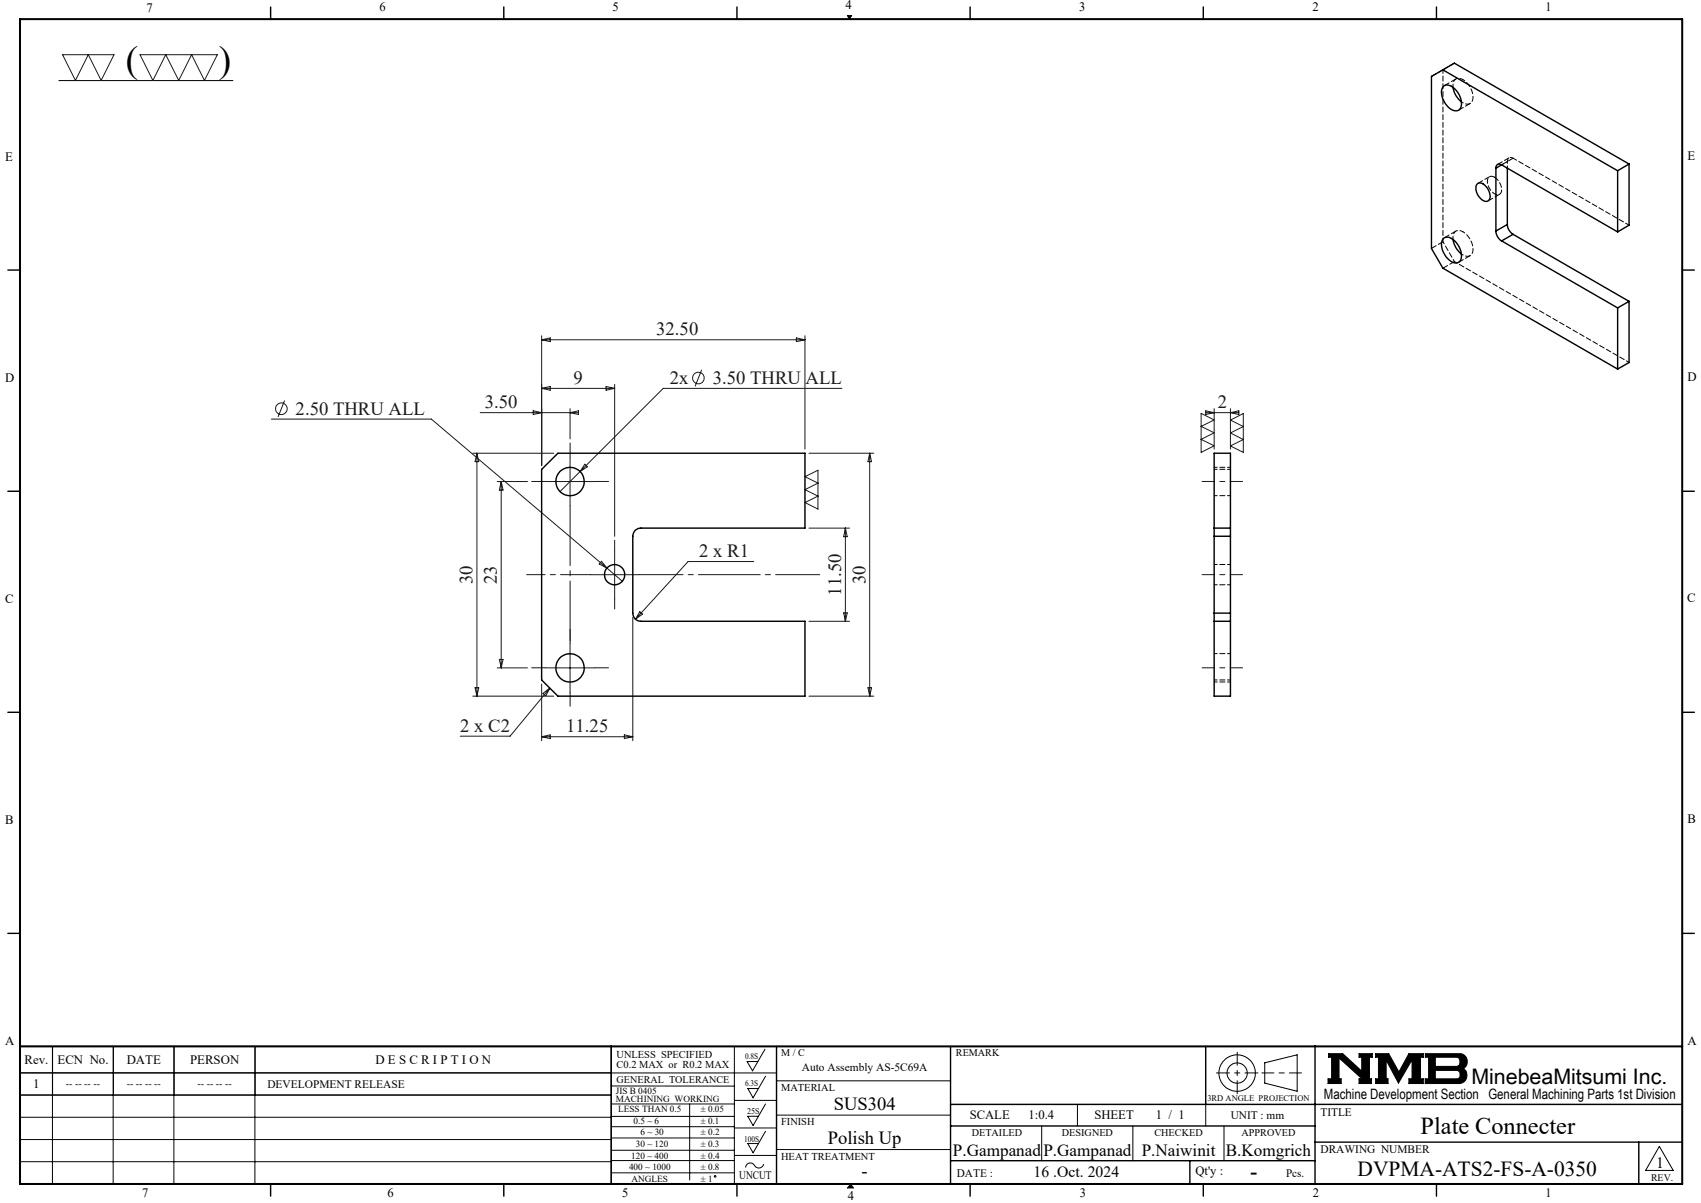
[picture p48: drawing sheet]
<svg xmlns="http://www.w3.org/2000/svg" width="420mm" height="297mm" viewBox="0 0 420 297" stroke-linecap="round" stroke-linejoin="round" font-family="sans-serif">
<defs><g id="words">
<g font-size="9.2">
<text x="31.1" y="17.7">(</text>
<text x="54" y="17.8">)</text>
</g>
<text font-size="6" x="350.8" y="280">Plate Connecter</text>
<g font-size="5.3">
<text x="363.3" y="267.7">MinebeaMitsumi Inc.</text>
<text x="335.2" y="290.4">DVPMA-ATS2-FS-A-0350</text>
</g>
<text font-size="4.9" x="308.8" y="290.9">-</text>
<g font-size="4.6" fill="#191924">
<text x="162" y="82.8">32.50</text>
<text x="141.6" y="94.8">9</text>
<text x="165.4" y="94.8">2x</text>
<text x="176" y="94.8">3.50 THRU ALL</text>
<text x="119.7" y="100.8">3.50</text>
<text x="300.7" y="100.8">2</text>
<text x="73" y="102.3">2.50 THRU ALL</text>
<text x="172.6" y="137.5">2 x R1</text>
<text x="116.7" y="144.2" transform="rotate(-90 116.7 144.2)">30</text>
<text x="122.7" y="144.2" transform="rotate(-90 122.7 144.2)">23</text>
<text x="207.7" y="147.1" transform="rotate(-90 207.7 147.1)">11.50</text>
<text x="213.7" y="144.2" transform="rotate(-90 213.7 144.2)">30</text>
<text x="113.6" y="180.6">2 x C2</text>
<text x="139.8" y="180.8">11.25</text>
</g>
<g font-size="4.6">
<text x="205.9" y="274.1">SUS304</text>
<text x="204.4" y="282.4">Polish Up</text>
<text x="212.8" y="290.6">-</text>
</g>
<g font-size="4.2">
<text x="235.3" y="285.5">P.Gampanad</text>
<text x="257.6" y="285.5">P.Gampanad</text>
<text x="281.9" y="285.5">P.Naiwinit</text>
<text x="302.7" y="285.5">B.Komgrich</text>
</g>
<g font-size="3.9">
<text x="255.2" y="290.6">16 .Oct. 2024</text>
<text x="408.9" y="288.2">1</text>
</g>
<text font-size="3.5" x="326.9" y="271.4">Machine Development Section General Machining Parts 1st Division</text>
<g font-size="3.2">
<text x="36.1" y="2.9">7</text>
<text x="93.7" y="2.8">6</text>
<text x="151.3" y="2.8">5</text>
<text x="208.8" y="2.2">4</text>
<text x="266.5" y="2.8">3</text>
<text x="324.1" y="2.8">2</text>
<text x="381.6" y="2.8">1</text>
<text x="1.3" y="39.8">E</text>
<text x="416.6" y="39.5">E</text>
<text x="1.3" y="94.3">D</text>
<text x="416.6" y="94.1">D</text>
<text x="1.3" y="148.9">C</text>
<text x="416.6" y="148.7">C</text>
<text x="1.3" y="203.6">B</text>
<text x="416.6" y="203.3">B</text>
<text x="416.6" y="258">A</text>
<text x="1.3" y="258.1">A</text>
<text x="6.1" y="262.7">Rev.</text>
<text x="14.2" y="262.7">ECN No.</text>
<text x="31.3" y="262.7">DATE</text>
<text x="46.9" y="262.7">PERSON</text>
<text x="92.7" y="262.7">D E S C R I P T I O N</text>
<text x="8.2" y="268.7">1</text>
<text x="239.4" y="276.2">SCALE</text>
<text x="254" y="276.2">1:0.4</text>
<text x="270.2" y="276.2">SHEET</text>
<text x="285.4" y="276.2">1 / 1</text>
<text x="295.2" y="290.1">Qt'y :</text>
<text x="35.1" y="295.5">7</text>
<text x="95.7" y="295.6">6</text>
<text x="153.6" y="295.6">5</text>
<text x="209.3" y="296.3">4</text>
<text x="266.6" y="295.6">3</text>
<text x="324.2" y="295.6">2</text>
<text x="381.6" y="295.6">1</text>
</g>
<g font-size="2.8">
<text x="66" y="268.6">DEVELOPMENT RELEASE</text>
<text x="198" y="264.5">Auto Assembly AS-5C69A</text>
<text x="326" y="275.4">TITLE</text>
<text x="303.9" y="276.2">UNIT : mm</text>
<text x="326" y="284.7">DRAWING NUMBER</text>
<text x="182.5" y="291.2">UNCUT</text>
<text x="236.3" y="290.7">DATE :</text>
<text x="317.6" y="290.6">Pcs.</text>
</g>
<g font-size="2.6">
<text x="152.2" y="261.3">UNLESS SPECIFIED</text>
<text x="152.2" y="263.7">C0.2 MAX or R0.2 MAX</text>
<text x="192.9" y="269.4">MATERIAL</text>
<text x="192.9" y="277.7">FINISH</text>
<text x="192.9" y="286.3">HEAT TREATMENT</text>
</g>
<g font-size="2.5">
<text x="192.9" y="260.7">M / C</text>
<text x="236" y="260.7">REMARK</text>
<text x="16.3" y="268.5">-- -- -- --</text>
<text x="31.3" y="268.5">-- -- -- --</text>
<text x="48.8" y="268.5">-- -- -- --</text>
<text x="152.3" y="267.3">GENERAL TOLERANCE</text>
<text x="239.9" y="280.5">DETAILED</text>
<text x="262.2" y="280.5">DESIGNED</text>
<text x="285.1" y="280.5">CHECKED</text>
<text x="306.6" y="280.5">APPROVED</text>
<text x="407.7" y="291.5">REV.</text>
</g>
<g font-size="2.3">
<text x="152.1" y="270">JIS B 0405</text>
<text x="152.1" y="272.1">MACHINING WORKING</text>
<text x="152.7" y="274.6">LESS THAN 0.5</text>
<text x="173" y="274.6">± 0.05</text>
<text x="156.4" y="277.4">0.5 ~ 6</text>
<text x="158.1" y="280.3">6 ~ 30</text>
<text x="173" y="277.4">± 0.1</text>
<text x="173" y="280.3">± 0.2</text>
<text x="155.9" y="286">120 ~ 400</text>
<text x="157" y="283.2">30 ~ 120</text>
<text x="173" y="283.2">± 0.3</text>
<text x="173" y="286">± 0.4</text>
<text x="155.3" y="288.9">400 ~ 1000</text>
<text x="155.9" y="291.7">ANGLES</text>
<text x="173" y="288.9">± 0.8</text>
<text x="173" y="291.7">± 1</text>
</g>
<g font-size="2.1">
<text x="184" y="261.5">0.8S</text>
<text x="184" y="268.1">6.3S</text>
<text x="184.5" y="275">25S</text>
<text x="298.1" y="271.8">3RD ANGLE PROJECTION</text>
<text x="183.7" y="281.9">100S</text>
</g>
</g></defs>
<g fill="none" stroke="#000" stroke-width=".25">
<path d="M14.5 19.9h43M209.2 3.8h1.1l-.6 .9zM13 258.3l-.1 34M27.9 258.3v34M28 258.3v12M42.9 258.3v34M43 258.3v12M62.9 258.3v34M63 258.3v12M181.3 258.3v34M188.9 259l-3.1 5.4-1.3-2.3h2.6M4.9 264.9h186.8"/>
<path d="M4.9 270.4h146M4.9 275.8h146M150.9 278.2h30.4M150.9 275.6h30.4M150.9 272.6h30.4M150.9 268.1h30.4M151 270.3h-146v-12h146l-.1 34M170.3 272.6v18.7M181.3 271.7h10.4M181.3 278.5h10.4M189 272.6l-3.1 5.3-1.3-2.3h2.7M189 279.3l-3.1 5.3-1.3-2.3h2.7"/>
<path d="M189 265.7l-3.1 5.3-1.3-2.3h2.7M191.7 266.8h43M191.7 275.3h43M257.2 278v8.6M266 272.7v5.3M279.7 278v8.6M297.7 272.7v5.3M302.2 278v8.6M312.3 262.4l8-2v9l-8-2zM328 260.1h3.5l4.7 4.3v-3.4h-.6v-.9h3.2v.9h-.7v5.3h.5v1.2h-3v-1.2h.7l-5.7-5.1v5.1h.6v1.2h-3.3v-1.2h.9v-5.3h-.8zM339.7 260.1h3.2l2.5 4.6 2.5-4.6h3.5v.9h-.7v5.3h.7v1.2h-3.5v-1.2h.8v-4.6l-3.4 5.7-3-5.7v4.6h.4v1.2h-3v-1.2h.7v-5.3h-.7zM351.9 260.1h8.4a1.97 1.97 0 0 1 1.9 1.5 1.97 1.97 0 0 1-.9 2.2 2.03 2.03 0 0 1 .8 2.2 2.03 2.03 0 0 1-1.8 1.5h-8.4v-1.2h.8v-5.3h-.8z"/>
<path d="M354.4 261h5.4l.6 .5 .1 1a.84 .84 0 0 1-.8 .8h-5.3zM354.4 264.3h5.4l.6 .4 .1 1a.79 .79 0 0 1-.8 .6h-5.3zM4.9 281.3h146M4.9 286.8h146M150.9 280.9h30.4M150.9 286.5h30.4M150.9 284h30.4M150.9 289.6h30.4M181.3 285.3h10.4M188.6 287.4a1.29 1.29 0 0 1-1.2 1 1.29 1.29 0 0 1-1.3-.9 1.14 1.14 0 0 0-1.3-.3 1.14 1.14 0 0 0-.7 1.1M191.7 283.8h43M210 292.3l.7 1"/>
<path d="M409.7 283l3.4 6h-6.8z"/>
<circle cx="305.5" cy="264.9" r="2.51"/>
<circle cx="305.5" cy="264.9" r="4.5"/>
<circle cx="176.6" cy="290.4" r=".2"/>
</g>
<path d="M311.6 264.9h9.7" fill="none" stroke="#000" stroke-width=".25" stroke-dasharray="15.2 1.3 1.3 1.3" stroke-dashoffset="12.3"/>
<path d="M305.5 259.8v10.2M300.4 264.9h10.2" fill="none" stroke="#000" stroke-width=".25" stroke-dasharray="15.2 1.3 1.3 1.3" stroke-dashoffset="12"/>
<g fill="none" stroke="#000" stroke-width=".35">
<path d="M66.8 1.7v3M124.4 1.7v3M182 1.7v3M239.5 1.7v3M297.1 1.7v3M354.7 1.7v3M356.3 17.2l43.1 25M356.3 17.2l2.8-1.6 43.1 24.9M356.3 17.2l-2.9 1.7v42.4l2.9 4.9 43.1 24.9M356.4 21.3a2.17 2.17 0 0 1 3 .8 4.3 4.3 0 0 1 1.1 4.8 1.98 1.98 0 0 1-2.9-.5 4.5 4.5 0 0 1-1.4-4.8zM358.8 21.6a5.8 5.8 0 0 0 2 3.5M356.4 58.9a2.17 2.17 0 0 1 3 .8 4.3 4.3 0 0 1 1.1 4.8 1.95 1.95 0 0 1-2.9-.5 4.4 4.4 0 0 1-1.4-4.9z"/>
<path d="M358.8 59.1a6 6 0 0 0 2 3.6M364.7 45.4a1.74 1.74 0 0 1 2.5 1 2.47 2.47 0 0 1 .2 3.2 2.2 2.2 0 0 1-2.5-1.4 2.56 2.56 0 0 1-.2-2.8zM369.4 57a3 3 0 0 0 1.4 2.5M369.4 41.5v15.5M370.8 40.7a.86 .86 0 0 0-1-.1 .86 .86 0 0 0-.4 .9M370.8 40.7l28.6 16.6M370.8 59.5l28.6 16.5M370.8 40.7l-1.4 .8M372.2 55.4a3 3 0 0 0 1.4 2.5M372.2 55.4l-2.8 1.6M372.2 41.5v13.9M373.6 57.9l-2.8 1.6"/>
<path d="M373.6 57.9l28.6 16.5M399.4 42.2v15.1M402.2 40.5l-2.8 1.7M402.2 40.5v15.1l-2.8 1.7M1.9 66.7h3M399.4 76v15.1M402.2 74.4v15.1l-2.8 1.6M402.2 74.4l-2.8 1.6M415.4 66.7h3M133.7 115.9l4.1-4h61v18.5h-40.5a1.97 1.97 0 0 0-2.1 2v19a1.97 1.97 0 0 0 2.1 2h40.5v18.5h-61l-4.1-4zM1.9 121.3h3M299.8 130.4v2"/>
<path d="M299.8 130.4h4M299.8 130.4v-18.5h4v18.5M299.8 132.4v19M299.8 132.4h4M303.8 130.4v2M303.8 132.4v19M415.4 121.3h3M299.8 151.4v2M299.8 153.4h4M299.8 153.4v18.5h4v-18.5M299.8 151.4h4M303.8 151.4v2"/>
<path d="M1.9 175.9h3M415.4 175.9h3M1.9 230.4h3M415.4 230.4h3M150.9 258.3v34M191.7 258.3v34M234.7 258.3v34M297.7 258.3v14.4M324.7 258.3v34M234.7 272.7h180.7M234.7 278h90M66.8 292.3v3"/>
<path d="M124.4 292.3v3M182 292.3v3M234.7 286.6h90M239.5 292.3v3M293.8 286.6v5.7M297.1 292.3v3M324.7 282h90.7M354.7 292.3v3M404.6 282v10.3"/>
<circle cx="140.7" cy="118.9" r="3.5"/>
<circle cx="151.7" cy="141.9" r="2.51"/>
<circle cx="140.7" cy="164.9" r="3.5"/>
</g>
<path d="M4.9 4.7h410.5v287.6h-410.5zM4.9 258.3h410.5" fill="none" stroke="#000" stroke-width=".5"/>
<path d="M210 292.3l-.7 1h1.4" fill="none" stroke="#00f" stroke-width=".25"/>
<g fill="#000">
<path d="M210 292.3l.7 1h-1.4z"/>
<path d="M209.2 3.8l.5 .9 .6-.9zM328 260.1v.9h.8v5.3h-.9v1.2h3.3v-1.2h-.6v-5.1l5.7 5.1h-.7v1.2h3v-1.2h-.5v-5.3h.7v-.9h-3.2v.9h.6v3.4l-4.7-4.3zM351.9 260.1v.9h.8v5.3h-.8v1.2h8.6l.7-.2 .6-.5 .4-.8v-.8l-.3-.8-.6-.6 .8-.8 .2-1.3-.5-.9-.5-.5-.6-.2zM354.4 264.3h5.4l.6 .4 .1 1-.6 .6h-5.5zM354.4 261l5.5 .1 .5 .5v1.1l-.3 .5-.3 .1h-5.4zM339.7 260.1v.9h.7v5.3h-.7v1.2h3v-1.2h-.4v-4.6l3 5.7 3.4-5.7v4.6h-.8v1.2h3.5v-1.2h-.7v-5.3h.7v-.9h-3.5l-2.5 4.6-2.5-4.6z" fill-rule="evenodd"/>
</g>
<g fill="none" stroke="#191924" stroke-width=".25">
<path d="M15.5 13.5h12.7l-3.2 6.4-3.2-6.4-3.2 6.4zM34.6 13.5h19.1l-3.2 6.4-3.2-6.4-3.2 6.4-3.2-6.4-3.2 6.4zM70.3 98.9l-1.6 4M133.7 95.9h18.1M133.7 82.9v32M133.7 83.9h65.1M133.7 83.9l2.2-.5v.9zM133.7 95.9l2.2-.5v.9zM149.6 95.4l2.2 .5-2.2 .4zM151.8 94.9v37.5M173.2 91.3l-1.6 4.1M196.6 83.4l2.2 .5-2.2 .4z"/>
<path d="M198.8 82.9v28M207.9 95.9h-44.1l-25.5 25.5M67 103.5h39.5l47.2 40M116.7 111.9h20M117.8 111.9v60M117.8 111.9l.4 2.1h-.9zM118.6 101.9h24.2M122.8 118.9h7.4M123.8 118.9v46M123.8 118.9l.4 2.1h-.9zM131.7 101.4l2 .5-2 .4zM134.8 118.9h12"/>
<path d="M140.8 100.9v7.5M140.8 101.9l2-.5v.9zM140.8 112.9v12M144.4 114.6l.6 .6-1.8 1.2zM198.8 117.7l3.2-1.6v9.6l-3.2-1.6 3.2-1.6-3.2-1.6 3.2-1.6zM199.7 111.9h16.1M214.7 111.9l.5 2.1h-.9zM214.7 111.9v60M296.6 102.1l3.2 1.6-3.2 1.6 3.2 1.6-3.2 1.6 3.2 1.6-3.2 1.6zM297.7 101.9h8.2M297.7 101.4l2.1 .5-2.1 .4zM299.8 100.9v10"/>
<path d="M303.8 103.7l3.2-1.6v9.6l-3.2-1.6 3.2-1.6-3.2-1.6 3.2-1.6zM303.8 100.9v10M303.8 101.9l2.1-.5v.9zM148.5 138.6l1.4 1.7-1.9-1.1zM151.8 135.9v12M186.1 138.6h-16.2l-13 14.3M199.7 130.4h10.1M208.7 130.4v23M208.7 130.4l.5 2.1h-.9zM140.8 158.9v12M145.7 141.9h12.1M156.2 152.4v30.5"/>
<path d="M158 151l.6 .6-1.7 1.3zM199.7 153.4h10.1M208.3 151.3h.9l-.5 2.1zM116.7 171.9h20M117.3 169.8h.9l-.4 2.1zM122.8 164.9h7.4M123.3 162.8h.9l-.4 2.1zM133.7 168.9v14M134.1 171.2l1.6-1.3-.9 1.9zM134.8 164.9h12M135.7 169.9l-9.8 11.8h-12.3M199.7 171.9h16.1"/>
<path d="M214.3 169.8h.9l-.5 2.1zM133.7 181.9l2.2-.5v.9zM133.7 181.9h22.5M154.2 181.4l2 .5-2 .4z"/>
<circle cx="172.5" cy="93.3" r="1.43"/>
<circle cx="69.5" cy="100.9" r="1.43"/>
</g>
<path d="M306.8 118.9h-10M306.8 141.9h-10M306.8 164.9h-10" fill="none" stroke="#191924" stroke-width=".25" stroke-dasharray="15.2 1.3 1.3 1.3" stroke-dashoffset="12.1"/>
<path d="M145.8 141.9h-15.8" fill="none" stroke="#191924" stroke-width=".25" stroke-dasharray="15.2 1.3 1.3 1.3" stroke-dashoffset="7.9"/>
<path d="M134.8 118.9h-3.5M140.8 112.9v-3.5M146.8 118.9h3.5M151.8 135.9v-2.5M140.8 158.9v-3.5M151.8 147.9v2.5M134.8 164.9h-3.5M140.8 170.9v3.5M146.8 164.9h3.5" fill="none" stroke="#191924" stroke-width=".25" stroke-dasharray="15.2 1.3 1.3 1.3"/>
<path d="M157.8 141.9h44.6" fill="none" stroke="#191924" stroke-width=".25" stroke-dasharray="15.2 1.3 1.3 1.3" stroke-dashoffset="4.4"/>
<path d="M140.8 124.9v33.3" fill="none" stroke="#191924" stroke-width=".25" stroke-dasharray="15.2 1.3 1.3 1.3" stroke-dashoffset=".5"/>
<path d="M361.2 19.7a1.52 1.52 0 0 0-1.8-.2 1.52 1.52 0 0 0-.6 1.7v.4M373.6 39.1a.86 .86 0 0 0-1-.1 .86 .86 0 0 0-.4 .9M361.2 57.2a1.52 1.52 0 0 0-1.8-.1 1.52 1.52 0 0 0-.6 1.7v.3M359.1 64.6l43.1 24.9M299.8 115.9h4M303.8 115.4h-4M299.8 122.4h4M303.8 139.4h-4M299.8 144.4h4M299.8 168.4h4M303.8 167.9h-4M303.8 161.4h-4" fill="none" stroke="#000" stroke-width=".25" stroke-dasharray="1.3 .6" stroke-dashoffset=".5"/>
<path d="M402.2 55.6l-28.6-16.5" fill="none" stroke="#000" stroke-width=".25" stroke-dasharray="1.3 .6" stroke-dashoffset=".3"/>
<path d="M360.9 25.1a1.62 1.62 0 0 0 2 .5 1.62 1.62 0 0 0 .8-1.9 5.5 5.5 0 0 0-2.5-4M372.2 39.9l-1.4 .8M372.2 39.9v1.6M360.9 62.7a1.62 1.62 0 0 0 2 .5 1.62 1.62 0 0 0 .8-2 5.5 5.5 0 0 0-2.5-4" fill="none" stroke="#000" stroke-width=".25" stroke-dasharray="1.3 .6" stroke-dashoffset=".8"/>
<path d="M353.5 18.9l2.8-1.7M356.3 17.2l2.8-1.6M359.5 19.5l-2.8 1.6M360.2 27.2l2.8-1.6M372.6 39l-2.8 1.6M356.3 59.7l-2.8 1.6M359.5 57.1l-2.8 1.6M367.4 49.6l2.9-1.6M367.8 43.6l-2.9 1.7M370.8 40.7l2.8-1.6M356.3 66.2l2.8-1.6M360.2 64.8l2.8-1.7" fill="none" stroke="#000" stroke-width=".25" stroke-dasharray="1.3 .6"/>
<path d="M356.3 17.2v42.5" fill="none" stroke="#000" stroke-width=".25" stroke-dasharray="1.3 .6" stroke-dashoffset=".4"/>
<path d="M369 43.8a1.13 1.13 0 0 0-1.4-.1 1.13 1.13 0 0 0-.3 1.4 3.2 3.2 0 0 0 2.8 2.9 1.79 1.79 0 0 0 .3-2.6l-.6-1-.8-.6" fill="none" stroke="#000" stroke-width=".25" stroke-dasharray="1.3 .6" stroke-dashoffset=".1"/>
<path d="M359.1 64.6l-2.8-4.9" fill="none" stroke="#000" stroke-width=".25" stroke-dasharray="1.3 .6" stroke-dashoffset=".7"/>
<use href="#words"/>
</svg>
